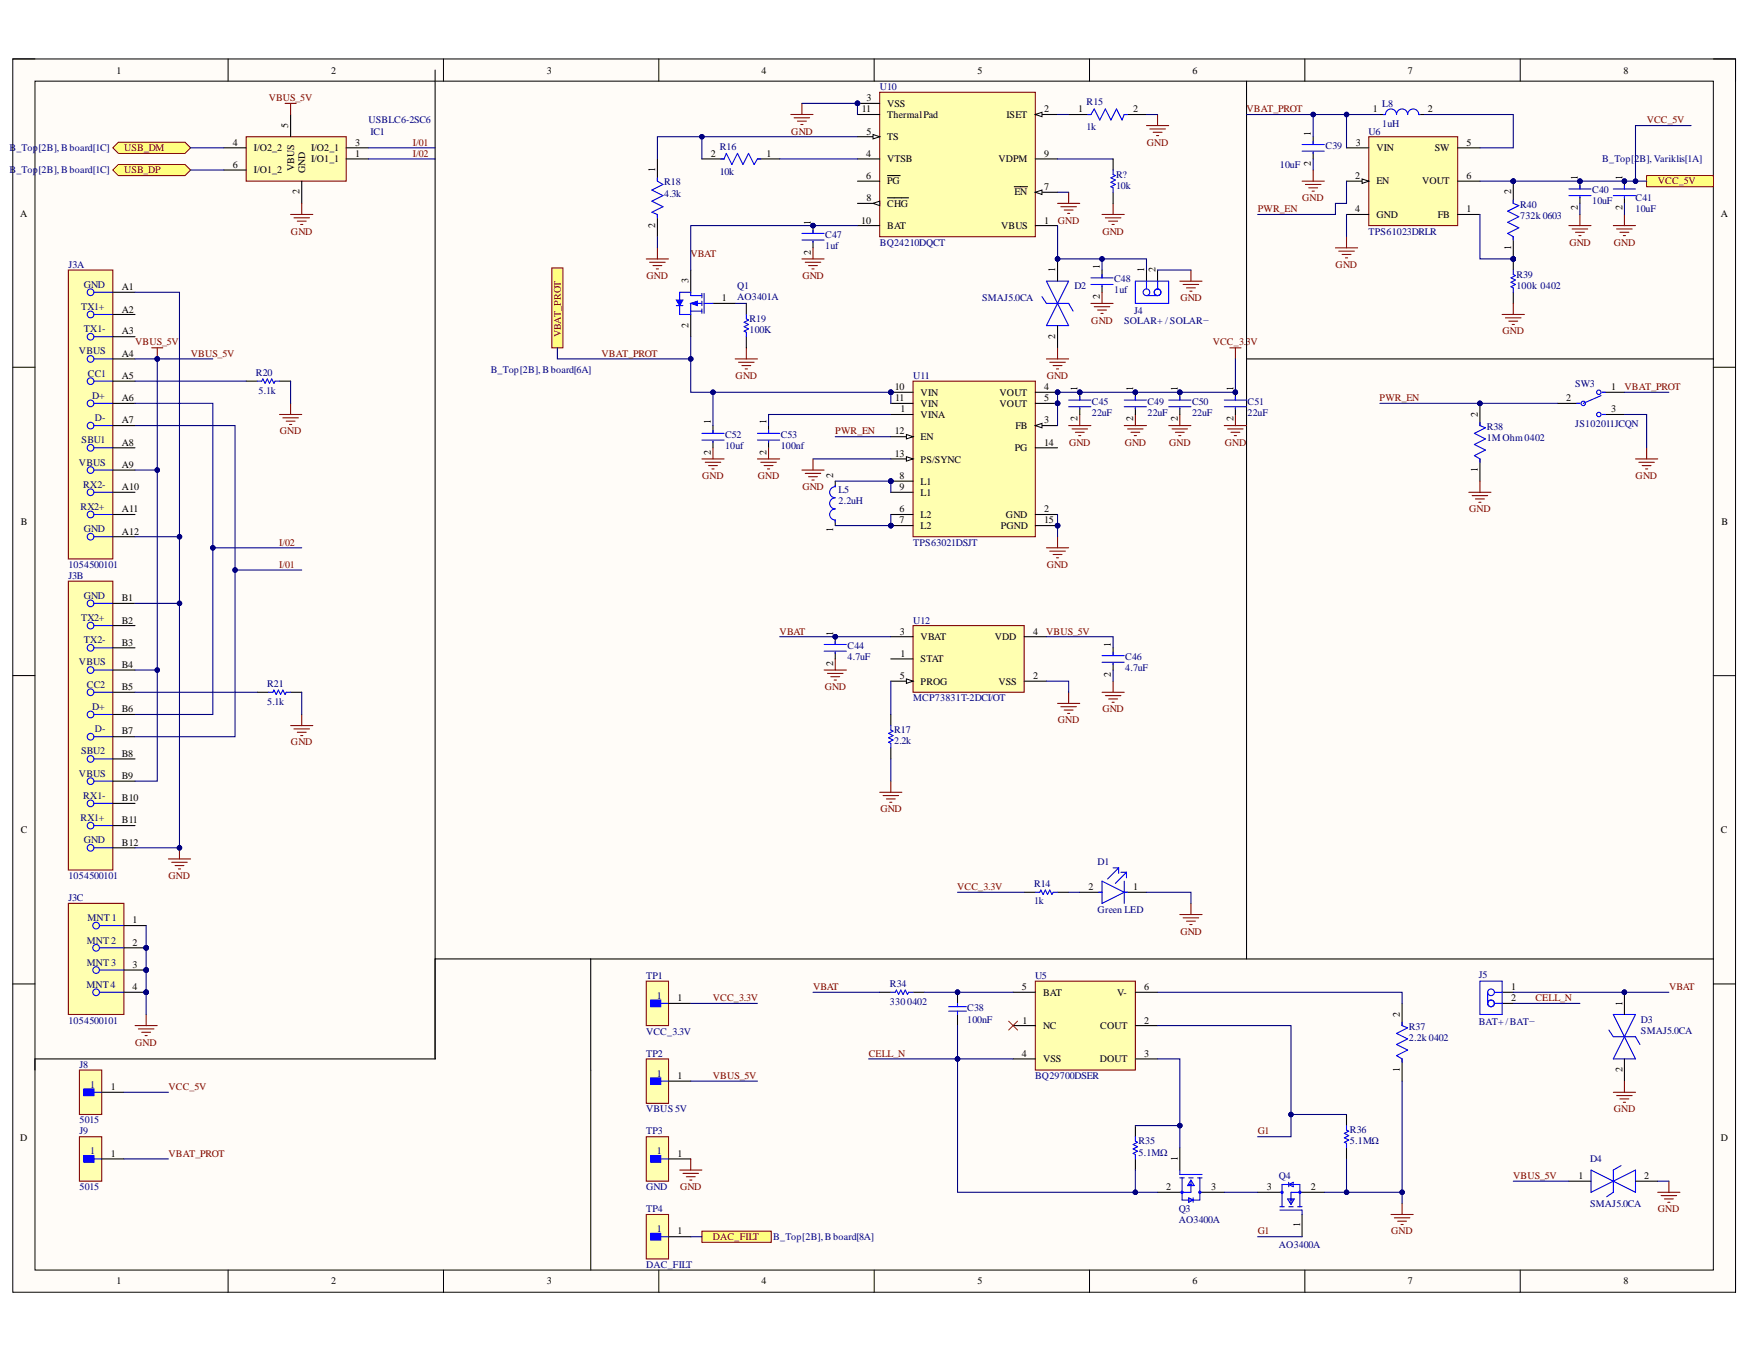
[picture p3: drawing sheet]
<svg xmlns="http://www.w3.org/2000/svg" width="279mm" height="216mm" viewBox="0 0 279 216" stroke-linecap="round" stroke-linejoin="round" font-family="sans-serif">
<defs><g id="words">
<g font-size="1.6">
<text x="18.6" y="11.7">1</text>
<text x="52.9" y="11.7">2</text>
<text x="87.3" y="11.7">3</text>
<text x="121.5" y="11.7">4</text>
<text x="156" y="11.7">5</text>
<text x="190.3" y="11.7">6</text>
<text x="224.6" y="11.7">7</text>
<text x="259" y="11.7">8</text>
<text x="137.5" y="17.9">11</text>
<text x="138.3" y="16.1">3</text>
<text x="141.6" y="17.1">VSS</text>
<text x="166.6" y="17.9">2</text>
<text x="172" y="17.9">1</text>
<text x="180.8" y="17.9">2</text>
<text x="219" y="17.9">1</text>
<text x="227.8" y="17.9">2</text>
<text x="37.1" y="23.2">4</text>
<text x="46" y="20.4" transform="rotate(-90 46 20.4)">5</text>
<text x="56.7" y="23.2">3</text>
<text x="138.3" y="21.5">5</text>
<text x="141.6" y="22.4">TS</text>
<text x="141.6" y="18.8">ThermalPad</text>
<text x="160.6" y="18.8">ISET</text>
<text x="209.1" y="21.6" transform="rotate(-90 209.1 21.6)">1</text>
<text x="216.3" y="23.2">3</text>
<text x="234" y="23.2">5</text>
<text x="37.1" y="26.8">6</text>
<text x="40.5" y="27.6">I/O1_2</text>
<text x="40.5" y="24.1">I/O2_2</text>
<text x="46.9" y="27.2" transform="rotate(-90 46.9 27.2)">VBUS</text>
<text x="48.7" y="27.6" transform="rotate(-90 48.7 27.6)">GND</text>
<text x="49.6" y="25.9">I/O1_1</text>
<text x="49.6" y="24.1">I/O2_1</text>
<text x="56.7" y="25">1</text>
<text x="104.5" y="27.5" transform="rotate(-90 104.5 27.5)">1</text>
<text x="113.4" y="25">2</text>
<text x="122.3" y="25">1</text>
<text x="138.2" y="25">4</text>
<text x="138.2" y="28.6">6</text>
<text x="141.6" y="25.9">VTSB</text>
<text x="141.6" y="29.4">PG</text>
<text x="159.3" y="25.9">VDPM</text>
<text x="166.6" y="25">9</text>
<text x="209.1" y="26.5" transform="rotate(-90 209.1 26.5)">2</text>
<text x="216.3" y="28.6">2</text>
<text x="219.6" y="24.1">VIN</text>
<text x="219.6" y="29.4">EN</text>
<text x="226.9" y="29.4">VOUT</text>
<text x="228.9" y="24.1">SW</text>
<text x="234" y="28.6">6</text>
<text x="251.8" y="28.7" transform="rotate(-90 251.8 28.7)">1</text>
<text x="258.9" y="28.7" transform="rotate(-90 258.9 28.7)">1</text>
<text x="3.2" y="34.6">A</text>
<text x="47.8" y="31" transform="rotate(-90 47.8 31)">2</text>
<text x="129.4" y="35.8" transform="rotate(-90 129.4 35.8)">1</text>
<text x="137.4" y="35.7">10</text>
<text x="138.3" y="32.1">8</text>
<text x="141.6" y="33">CHG</text>
<text x="161.9" y="31.2">EN</text>
<text x="166.6" y="35.7">1</text>
<text x="166.6" y="30.3">7</text>
<text x="216.3" y="33.9">4</text>
<text x="219.6" y="34.7">GND</text>
<text x="229.4" y="34.7">FB</text>
<text x="234" y="33.9">1</text>
<text x="241.1" y="31" transform="rotate(-90 241.1 31)">2</text>
<text x="251.8" y="33.6" transform="rotate(-90 251.8 33.6)">2</text>
<text x="258.9" y="33.6" transform="rotate(-90 258.9 33.6)">2</text>
<text x="274.6" y="34.6">A</text>
<text x="104.5" y="36.3" transform="rotate(-90 104.5 36.3)">2</text>
<text x="129.4" y="40.7" transform="rotate(-90 129.4 40.7)">2</text>
<text x="141.6" y="36.5">BAT</text>
<text x="159.8" y="36.5">VBUS</text>
<text x="241.1" y="39.8" transform="rotate(-90 241.1 39.8)">1</text>
<text x="19.5" y="46.3">A1</text>
<text x="109.9" y="45.2" transform="rotate(-90 109.9 45.2)">3</text>
<text x="168.4" y="43.5" transform="rotate(-90 168.4 43.5)">1</text>
<text x="175.5" y="47.8" transform="rotate(-90 175.5 47.8)">2</text>
<text x="175.5" y="42.9" transform="rotate(-90 175.5 42.9)">1</text>
<text x="182.6" y="43.5" transform="rotate(-90 182.6 43.5)">1</text>
<text x="184.4" y="43.5" transform="rotate(-90 184.4 43.5)">2</text>
<text x="19.5" y="49.9">A2</text>
<text x="19.5" y="53.3">A3</text>
<text x="109.9" y="52.3" transform="rotate(-90 109.9 52.3)">2</text>
<text x="115.2" y="48.1">1</text>
<text x="19.5" y="56.9">A4</text>
<text x="168.4" y="54.1" transform="rotate(-90 168.4 54.1)">2</text>
<text x="19.5" y="60.4">A5</text>
<text x="19.5" y="64">A6</text>
<text x="142.8" y="62.2">10</text>
<text x="142.8" y="64">11</text>
<text x="143.7" y="65.8">1</text>
<text x="146.9" y="63.1">VIN</text>
<text x="146.9" y="64.9">VIN</text>
<text x="159.5" y="63.1">VOUT</text>
<text x="159.5" y="64.9">VOUT</text>
<text x="166.6" y="62.2">4</text>
<text x="166.6" y="64">5</text>
<text x="171.9" y="62.4" transform="rotate(-90 171.9 62.4)">1</text>
<text x="180.8" y="62.4" transform="rotate(-90 180.8 62.4)">1</text>
<text x="187.9" y="62.4" transform="rotate(-90 187.9 62.4)">1</text>
<text x="196.8" y="62.4" transform="rotate(-90 196.8 62.4)">1</text>
<text x="249.9" y="64">2</text>
<text x="257.1" y="62.2">1</text>
<text x="257.1" y="65.8">3</text>
<text x="19.5" y="67.5">A7</text>
<text x="19.5" y="71.1">A8</text>
<text x="113.4" y="67.7" transform="rotate(-90 113.4 67.7)">1</text>
<text x="122.3" y="67.7" transform="rotate(-90 122.3 67.7)">1</text>
<text x="142.8" y="69.3">12</text>
<text x="146.9" y="66.7">VINA</text>
<text x="146.9" y="70.3">EN</text>
<text x="162" y="68.5">FB</text>
<text x="166.6" y="67.5">3</text>
<text x="166.6" y="71.1">14</text>
<text x="171.9" y="67.2" transform="rotate(-90 171.9 67.2)">2</text>
<text x="180.8" y="67.2" transform="rotate(-90 180.8 67.2)">2</text>
<text x="187.9" y="67.2" transform="rotate(-90 187.9 67.2)">2</text>
<text x="196.8" y="67.2" transform="rotate(-90 196.8 67.2)">2</text>
<text x="235.8" y="66.5" transform="rotate(-90 235.8 66.5)">2</text>
<text x="19.5" y="74.6">A9</text>
<text x="113.4" y="72.5" transform="rotate(-90 113.4 72.5)">2</text>
<text x="122.3" y="72.5" transform="rotate(-90 122.3 72.5)">2</text>
<text x="132.9" y="76.3" transform="rotate(-90 132.9 76.3)">2</text>
<text x="142.8" y="72.9">13</text>
<text x="143.5" y="76.4">8</text>
<text x="146.9" y="77.4">L1</text>
<text x="146.9" y="73.8">PS/SYNC</text>
<text x="162" y="72">PG</text>
<text x="235.8" y="75.2" transform="rotate(-90 235.8 75.2)">1</text>
<text x="3.3" y="83.8">B</text>
<text x="19.5" y="78.2">A10</text>
<text x="19.5" y="81.8">A11</text>
<text x="143.5" y="78.2">9</text>
<text x="143.5" y="81.8">6</text>
<text x="143.5" y="83.5">7</text>
<text x="146.9" y="79.1">L1</text>
<text x="146.9" y="82.7">L2</text>
<text x="160.5" y="82.7">GND</text>
<text x="166.6" y="81.8">2</text>
<text x="166.6" y="83.5">15</text>
<text x="274.7" y="83.8">B</text>
<text x="19.5" y="85.3">A12</text>
<text x="132.9" y="85" transform="rotate(-90 132.9 85)">1</text>
<text x="146.9" y="84.4">L2</text>
<text x="159.7" y="84.4">PGND</text>
<text x="19.5" y="96">B1</text>
<text x="19.5" y="99.5">B2</text>
<text x="132.9" y="101.5" transform="rotate(-90 132.9 101.5)">1</text>
<text x="143.6" y="101.3">3</text>
<text x="164.8" y="101.3">4</text>
<text x="19.5" y="103.1">B3</text>
<text x="19.5" y="106.6">B4</text>
<text x="132.9" y="106.3" transform="rotate(-90 132.9 106.3)">2</text>
<text x="143.7" y="104.8">1</text>
<text x="146.9" y="105.7">STAT</text>
<text x="146.9" y="102.1">VBAT</text>
<text x="158.7" y="102.1">VDD</text>
<text x="177.3" y="103.2" transform="rotate(-90 177.3 103.2)">1</text>
<text x="19.5" y="110.2">B5</text>
<text x="19.5" y="113.6">B6</text>
<text x="143.6" y="108.4">5</text>
<text x="146.9" y="109.2">PROG</text>
<text x="159.3" y="109.2">VSS</text>
<text x="164.8" y="108.4">2</text>
<text x="177.3" y="108" transform="rotate(-90 177.3 108)">2</text>
<text x="19.5" y="117.2">B7</text>
<text x="19.5" y="120.7">B8</text>
<text x="19.5" y="124.3">B9</text>
<text x="19.5" y="127.8">B10</text>
<text x="19.5" y="131.4">B11</text>
<text x="3.3" y="133">C</text>
<text x="19.5" y="134.9">B12</text>
<text x="274.6" y="133">C</text>
<text x="173.7" y="142">2</text>
<text x="180.8" y="142">1</text>
<text x="21.1" y="147.4">1</text>
<text x="21.1" y="150.9">2</text>
<text x="21.1" y="154.5">3</text>
<text x="21.1" y="158">4</text>
<text x="108.1" y="159.8">1</text>
<text x="163.1" y="158">5</text>
<text x="166.4" y="158.9">BAT</text>
<text x="178.3" y="158.9">V-</text>
<text x="182.6" y="158">6</text>
<text x="241.1" y="159.8">2</text>
<text x="241.1" y="158">1</text>
<text x="258.9" y="160.5" transform="rotate(-90 258.9 160.5)">1</text>
<text x="163.1" y="163.3">1</text>
<text x="166.4" y="164.2">NC</text>
<text x="175.6" y="164.2">COUT</text>
<text x="182.6" y="163.3">2</text>
<text x="223.4" y="162.2" transform="rotate(-90 223.4 162.2)">2</text>
<text x="17.7" y="173.9">1</text>
<text x="108.1" y="172.2">1</text>
<text x="163.1" y="168.7">4</text>
<text x="166.4" y="169.5">VSS</text>
<text x="175.5" y="169.5">DOUT</text>
<text x="182.6" y="168.7">3</text>
<text x="223.4" y="171" transform="rotate(-90 223.4 171)">1</text>
<text x="258.9" y="171.1" transform="rotate(-90 258.9 171.1)">2</text>
<text x="3.2" y="182.1">D</text>
<text x="17.7" y="184.6">1</text>
<text x="108.1" y="184.6">1</text>
<text x="187.9" y="185.3" transform="rotate(-90 187.9 185.3)">1</text>
<text x="274.6" y="182.1">D</text>
<text x="186.1" y="189.9">2</text>
<text x="193.2" y="189.9">3</text>
<text x="202.1" y="189.9">3</text>
<text x="209.1" y="189.9">2</text>
<text x="251.9" y="188.1">1</text>
<text x="262.3" y="188.1">2</text>
<text x="108.1" y="197">1</text>
<text x="207.5" y="195.8" transform="rotate(-90 207.5 195.8)">1</text>
<text x="18.6" y="204.9">1</text>
<text x="52.9" y="204.9">2</text>
<text x="87.3" y="204.9">3</text>
<text x="121.5" y="204.9">4</text>
<text x="156" y="204.9">5</text>
<text x="190.3" y="204.9">6</text>
<text x="224.6" y="204.9">7</text>
<text x="259" y="204.9">8</text>
</g>
<g font-size="1.6" fill="#800000">
<text x="42.9" y="16.1">VBUS_5V</text>
<text x="198.9" y="17.9">VBAT_PROT</text>
<text x="65.9" y="23.2">I/01</text>
<text x="126.3" y="21.5">GND</text>
<text x="183" y="23.2">GND</text>
<text x="262.8" y="19.7">VCC_5V</text>
<text x="19.8" y="24.1">USB_DM</text>
<text x="19.8" y="27.6">USB_DP</text>
<text x="65.9" y="25">I/02</text>
<text x="264.5" y="29.4">VCC_5V</text>
<text x="168.8" y="35.7">GND</text>
<text x="200.7" y="33.9">PWR_EN</text>
<text x="207.8" y="32.1">GND</text>
<text x="46.4" y="37.4">GND</text>
<text x="110.2" y="41">VBAT</text>
<text x="175.9" y="37.4">GND</text>
<text x="250.4" y="39.2">GND</text>
<text x="257.5" y="39.2">GND</text>
<text x="103.2" y="44.5">GND</text>
<text x="128" y="44.5">GND</text>
<text x="213.1" y="42.8">GND</text>
<text x="89.5" y="53.8" transform="rotate(-90 89.5 53.8)">VBAT_PROT</text>
<text x="174.1" y="51.7">GND</text>
<text x="188.3" y="48.1">GND</text>
<text x="239.8" y="53.3">GND</text>
<text x="21.6" y="55.1">VBUS_5V</text>
<text x="30.4" y="56.9">VBUS_5V</text>
<text x="96" y="56.9">VBAT_PROT</text>
<text x="193.5" y="55.1">VCC_3.3V</text>
<text x="117.4" y="60.4">GND</text>
<text x="167" y="60.4">GND</text>
<text x="220.1" y="64">PWR_EN</text>
<text x="259.2" y="62.2">VBAT_PROT</text>
<text x="44.7" y="69.3">GND</text>
<text x="133.3" y="69.3">PWR_EN</text>
<text x="170.6" y="71.1">GND</text>
<text x="179.5" y="71.1">GND</text>
<text x="186.6" y="71.1">GND</text>
<text x="195.4" y="71.1">GND</text>
<text x="112.1" y="76.4">GND</text>
<text x="120.9" y="76.4">GND</text>
<text x="261" y="76.4">GND</text>
<text x="128" y="78.2">GND</text>
<text x="234.4" y="81.8">GND</text>
<text x="44.6" y="87.1">I/02</text>
<text x="44.6" y="90.6">I/01</text>
<text x="167" y="90.6">GND</text>
<text x="124.4" y="101.3">VBAT</text>
<text x="166.9" y="101.3">VBUS_5V</text>
<text x="131.6" y="110.2">GND</text>
<text x="175.9" y="113.6">GND</text>
<text x="46.4" y="119">GND</text>
<text x="168.8" y="115.4">GND</text>
<text x="140.5" y="129.6">GND</text>
<text x="26.9" y="140.3">GND</text>
<text x="152.7" y="142">VCC_3.3V</text>
<text x="188.3" y="149.1">GND</text>
<text x="113.8" y="159.8">VCC_3.3V</text>
<text x="129.7" y="158">VBAT</text>
<text x="245" y="159.8">CELL_N</text>
<text x="266.3" y="158">VBAT</text>
<text x="21.6" y="166.9">GND</text>
<text x="26.9" y="173.9">VCC_5V</text>
<text x="113.8" y="172.2">VBUS_5V</text>
<text x="138.6" y="168.7">CELL_N</text>
<text x="257.5" y="177.5">GND</text>
<text x="26.9" y="184.6">VBAT_PROT</text>
<text x="200.7" y="181">G1</text>
<text x="108.5" y="189.9">GND</text>
<text x="241.5" y="188.1">VBUS_5V</text>
<text x="113.8" y="197.9">DAC_FILT</text>
<text x="200.7" y="197">G1</text>
<text x="222" y="197">GND</text>
<text x="264.5" y="193.4">GND</text>
</g>
<g font-size="1.6" fill="#000080">
<text x="140.4" y="14.4">U10</text>
<text x="173.4" y="16.8">R15</text>
<text x="220.6" y="17.1">L8</text>
<text x="58.8" y="19.7">USBLC6-2SC6</text>
<text x="59.1" y="21.5">IC1</text>
<text x="114.8" y="23.9">R16</text>
<text x="173.4" y="20.8">1k</text>
<text x="211.5" y="23.8">C39</text>
<text x="218.4" y="21.5">U6</text>
<text x="220.6" y="20.2">1uH</text>
<text x="1.5" y="24.1">B_Top</text>
<text x="1.5" y="27.6">B_Top</text>
<text x="6.1" y="24.1">[2B], B board[1C]</text>
<text x="6.1" y="27.6">[2B], B board[1C]</text>
<text x="106" y="29.6">R18</text>
<text x="114.8" y="27.9">10k</text>
<text x="178.1" y="28.4">R?</text>
<text x="204.2" y="26.8">10uF</text>
<text x="255.7" y="25.9">B_Top[2B], Variklis[1A]</text>
<text x="106" y="31.4">4.3k</text>
<text x="178.1" y="30.2">10k</text>
<text x="242.6" y="33.1">R40</text>
<text x="242.6" y="34.9">732k 0603</text>
<text x="254.1" y="30.9">C40</text>
<text x="254.1" y="32.6">10uF</text>
<text x="261" y="32.1">C41</text>
<text x="261" y="33.9">10uF</text>
<text x="131.7" y="38">C47</text>
<text x="131.7" y="39.7">1uf</text>
<text x="140.4" y="39.2">BQ24210DQCT</text>
<text x="218.4" y="37.4">TPS61023DRLR</text>
<text x="10.9" y="42.8">J3A</text>
<text x="13.4" y="45.9">GND</text>
<text x="117.6" y="46.2">Q1</text>
<text x="117.6" y="47.8">AO3401A</text>
<text x="171.4" y="46.2">D2</text>
<text x="177.8" y="45.1">C48</text>
<text x="177.8" y="46.8">1uf</text>
<text x="242" y="44.4">R39</text>
<text x="242" y="46.2">100k 0402</text>
<text x="12.9" y="49.5">TX1+</text>
<text x="13.4" y="53">TX1-</text>
<text x="119.6" y="51.4">R19</text>
<text x="119.6" y="53.2">100K</text>
<text x="156.7" y="48.1">SMAJ5.0CA</text>
<text x="179.4" y="51.7">SOLAR+ / SOLAR−</text>
<text x="181" y="50">J4</text>
<text x="12.6" y="56.6">VBUS</text>
<text x="40.8" y="59.9">R20</text>
<text x="78.3" y="59.6">B_Top[2B], B board[6A]</text>
<text x="14" y="60.1">CC1</text>
<text x="14.7" y="63.7">D+</text>
<text x="41.3" y="62.8">5.1k</text>
<text x="145.7" y="60.4">U11</text>
<text x="174.2" y="64.6">C45</text>
<text x="183.1" y="64.6">C49</text>
<text x="190.2" y="64.6">C50</text>
<text x="199.1" y="64.6">C51</text>
<text x="251.3" y="61.7">SW3</text>
<text x="13" y="70.8">SBU1</text>
<text x="15.1" y="67.2">D-</text>
<text x="115.7" y="69.9">C52</text>
<text x="115.7" y="71.6">10uf</text>
<text x="124.6" y="69.9">C53</text>
<text x="124.6" y="71.6">100nf</text>
<text x="174.2" y="66.4">22uF</text>
<text x="183.1" y="66.4">22uF</text>
<text x="190.2" y="66.4">22uF</text>
<text x="199.1" y="66.4">22uF</text>
<text x="237.2" y="68.6">R38</text>
<text x="237.2" y="70.4">1MOhm0402</text>
<text x="251.3" y="68.1">JS102011JCQN</text>
<text x="12.6" y="74.3">VBUS</text>
<text x="13.3" y="77.9">RX2-</text>
<text x="12.9" y="81.4">RX2+</text>
<text x="133.8" y="78.7">L5</text>
<text x="133.8" y="80.5">2.2uH</text>
<text x="13.4" y="85">GND</text>
<text x="145.7" y="87.1">TPS63021DSJT</text>
<text x="10.9" y="90.6">1054500101</text>
<text x="10.9" y="92.4">J3B</text>
<text x="13.4" y="95.6">GND</text>
<text x="12.9" y="99.2">TX2+</text>
<text x="145.7" y="99.5">U12</text>
<text x="12.6" y="106.2">VBUS</text>
<text x="13.4" y="102.6">TX2-</text>
<text x="135.2" y="103.6">C44</text>
<text x="135.2" y="105.3">4.7uF</text>
<text x="179.5" y="105.3">C46</text>
<text x="179.5" y="107.1">4.7uF</text>
<text x="13.9" y="109.7">CC2</text>
<text x="14.7" y="113.3">D+</text>
<text x="42.6" y="109.6">R21</text>
<text x="42.6" y="112.4">5.1k</text>
<text x="145.7" y="111.9">MCP73831T-2DCI/OT</text>
<text x="15.1" y="116.8">D-</text>
<text x="142.7" y="117">R17</text>
<text x="142.7" y="118.8">2.2k</text>
<text x="12.6" y="123.9">VBUS</text>
<text x="12.9" y="120.4">SBU2</text>
<text x="12.9" y="131">RX1+</text>
<text x="13.3" y="127.5">RX1-</text>
<text x="13.4" y="134.6">GND</text>
<text x="175.1" y="138">D1</text>
<text x="10.9" y="140.3">1054500101</text>
<text x="10.9" y="143.8">J3C</text>
<text x="165" y="141.5">R14</text>
<text x="14" y="147">MNT 1</text>
<text x="165" y="144.3">1k</text>
<text x="175.1" y="145.8">Green LED</text>
<text x="13.9" y="150.6">MNT 2</text>
<text x="13.9" y="154.1">MNT 3</text>
<text x="13.8" y="157.7">MNT 4</text>
<text x="103.1" y="156.2">TP1</text>
<text x="104.8" y="159.5">1</text>
<text x="142" y="157.4">R34</text>
<text x="142" y="160.3">330</text>
<text x="144.8" y="160.3">0402</text>
<text x="154.3" y="161.4">C38</text>
<text x="165.2" y="156.2">U5</text>
<text x="236" y="156.1">J5</text>
<text x="10.9" y="163.3">1054500101</text>
<text x="103.1" y="165.1">VCC_3.3V</text>
<text x="154.3" y="163.2">100nF</text>
<text x="224.8" y="164.4">R37</text>
<text x="224.8" y="166.1">2.2k 0402</text>
<text x="236" y="163.5">BAT+ /BAT−</text>
<text x="261.8" y="163.2">D3</text>
<text x="261.8" y="164.9">SMAJ5.0CA</text>
<text x="12.7" y="170.4">J8</text>
<text x="14.4" y="173.6">1</text>
<text x="103.1" y="168.7">TP2</text>
<text x="104.8" y="171.8">1</text>
<text x="165.2" y="172.2">BQ29700DSER</text>
<text x="12.7" y="179.2">5015</text>
<text x="103.1" y="177.5">VBUS 5V</text>
<text x="12.7" y="181">J9</text>
<text x="14.4" y="184.2">1</text>
<text x="103.1" y="181">TP3</text>
<text x="104.8" y="184.2">1</text>
<text x="181.7" y="182.6">R35</text>
<text x="181.7" y="184.4">5.1MΩ</text>
<text x="215.4" y="180.8">R36</text>
<text x="215.4" y="182.6">5.1MΩ</text>
<text x="253.7" y="185.5">D4</text>
<text x="12.7" y="189.9">5015</text>
<text x="103.1" y="189.9">GND</text>
<text x="204.1" y="188.1">Q4</text>
<text x="103.1" y="193.4">TP4</text>
<text x="104.8" y="196.7">1</text>
<text x="123.4" y="197.9">B_Top[2B], B board[8A]</text>
<text x="188.1" y="193.4">Q3</text>
<text x="188.1" y="195.2">AO3400A</text>
<text x="253.7" y="192.6">SMAJ5.0CA</text>
<text x="103.1" y="202.3">DAC_FILT</text>
<text x="204.1" y="199.1">AO3400A</text>
</g>
</g></defs>
<path d="M2 9.4h274.9v196.8h-274.9z" fill-rule="evenodd" fill="#fffcf8"/>
<path d="M2 9.4h274.9v196.8h-274.9z" fill="none" stroke="#000" stroke-width=".16"/>
<path d="M5.6 12.9h267.8v189.8h-267.8z" fill-rule="evenodd" fill="#fffcf8"/>
<g fill="none" stroke="#000" stroke-width=".16">
<path d="M2 9.4h3.6M5.6 12.9h267.8v189.8h-267.8zM36.4 9.4v3.5M70.8 9.4v3.5M105.1 9.4v3.5M139.5 9.4v3.5M173.8 9.4v3.5M208.2 9.4v3.5M242.6 9.4v3.5M273.4 9.4h3.5v3.5M2 58.6h3.6M273.4 58.6h3.5"/>
<path d="M2 107.8h3.6M273.4 107.8h3.5M2 157h3.6M273.4 157h3.5M36.4 202.7v3.5M70.8 202.7v3.5M105.1 202.7v3.5M139.5 202.7v3.5M173.8 202.7v3.5M208.2 202.7v3.5M242.6 202.7v3.5M276.9 202.7v3.5"/>
</g>
<path d="M10.9 43.1h7.1v46.1h-7.1z" fill-rule="evenodd" fill="#ffffb0"/>
<path d="M10.9 43.1h7.1v46.1h-7.1z" fill="none" stroke="#800000" stroke-width=".17"/>
<g fill="none" stroke="#00f" stroke-width=".17">
<path d="M15 46.6h3M15 50.2h3M15 53.7h3M15 57.3h3M15 60.8h3M15 64.4h3M15 67.9h3M15 71.5h3M15 75h3M15 78.6h3M15 82.1h3M15 85.6h3"/>
<circle cx="14.5" cy="57.3" r=".53"/>
<circle cx="14.5" cy="53.7" r=".53"/>
<circle cx="14.5" cy="46.6" r=".53"/>
<circle cx="14.5" cy="50.2" r=".53"/>
<circle cx="14.5" cy="67.9" r=".53"/>
<circle cx="14.5" cy="64.4" r=".53"/>
<circle cx="14.5" cy="60.8" r=".53"/>
<circle cx="14.5" cy="75" r=".53"/>
<circle cx="14.5" cy="71.5" r=".53"/>
<circle cx="14.5" cy="78.6" r=".53"/>
<circle cx="14.5" cy="85.6" r=".53"/>
<circle cx="14.5" cy="82.1" r=".53"/>
</g>
<path d="M18 46.6h3.5M18 50.2h3.5M18 53.7h3.5M18 57.3h3.5M18 60.8h3.5M18 64.4h3.5M18 67.9h3.5M18 71.5h3.5M18 75h3.5M18 78.6h3.5M18 82.1h3.5M18 85.6h3.5" fill="none" stroke="#000" stroke-width=".17"/>
<path d="M10.9 92.7h7.1v46.1h-7.1z" fill-rule="evenodd" fill="#ffffb0"/>
<path d="M10.9 92.7h7.1v46.1h-7.1z" fill="none" stroke="#800000" stroke-width=".17"/>
<g fill="none" stroke="#00f" stroke-width=".17">
<path d="M15 96.3h3M15 99.8h3M15 103.4h3M15 106.9h3M15 110.5h3M15 114h3M15 117.6h3M15 121.1h3M15 124.6h3M15 128.2h3M15 131.7h3M15 135.3h3"/>
<circle cx="14.5" cy="96.3" r=".53"/>
<circle cx="14.5" cy="99.8" r=".53"/>
<circle cx="14.5" cy="114" r=".53"/>
<circle cx="14.5" cy="117.6" r=".53"/>
<circle cx="14.5" cy="110.5" r=".53"/>
<circle cx="14.5" cy="106.9" r=".53"/>
<circle cx="14.5" cy="103.4" r=".53"/>
<circle cx="14.5" cy="135.3" r=".53"/>
<circle cx="14.5" cy="131.7" r=".53"/>
<circle cx="14.5" cy="128.2" r=".53"/>
<circle cx="14.5" cy="121.1" r=".53"/>
<circle cx="14.5" cy="124.7" r=".53"/>
</g>
<path d="M18 96.3h3.5M18 99.8h3.5M18 103.4h3.5M18 106.9h3.5M18 110.5h3.5M18 114h3.5M18 117.6h3.5M18 121.1h3.5M18 124.6h3.5M18 128.2h3.5M18 131.7h3.5M18 135.3h3.5" fill="none" stroke="#000" stroke-width=".17"/>
<circle cx="23.3" cy="151.2" r=".36" fill="#000080"/>
<circle cx="23.3" cy="151.2" r=".36" fill="none" stroke="#000080" stroke-width=".16"/>
<circle cx="23.3" cy="154.8" r=".36" fill="#000080"/>
<circle cx="23.3" cy="154.8" r=".36" fill="none" stroke="#000080" stroke-width=".16"/>
<circle cx="23.3" cy="158.3" r=".36" fill="#000080"/>
<circle cx="23.3" cy="158.3" r=".36" fill="none" stroke="#000080" stroke-width=".16"/>
<path d="M10.9 144.2h8.9v17.7h-8.9z" fill-rule="evenodd" fill="#ffffb0"/>
<path d="M10.9 144.2h8.9v17.7h-8.9z" fill="none" stroke="#800000" stroke-width=".17"/>
<g fill="none" stroke="#00f" stroke-width=".17">
<path d="M15.9 147.7h3.9M15.9 151.2h3.9M15.9 154.8h3.9M15.9 158.3h3.9"/>
<circle cx="15.3" cy="154.8" r=".53"/>
<circle cx="15.3" cy="158.3" r=".53"/>
<circle cx="15.3" cy="147.7" r=".53"/>
<circle cx="15.3" cy="151.2" r=".53"/>
</g>
<path d="M19.8 147.7h3.5M19.8 151.2h3.5" fill="none" stroke="#000" stroke-width=".17"/>
<circle cx="23.3" cy="151.2" r=".36" fill="#000080"/>
<circle cx="23.3" cy="151.2" r=".36" fill="none" stroke="#000080" stroke-width=".16"/>
<path d="M19.8 154.8h3.5" fill="none" stroke="#000" stroke-width=".17"/>
<circle cx="23.3" cy="154.8" r=".36" fill="#000080"/>
<circle cx="23.3" cy="154.8" r=".36" fill="none" stroke="#000080" stroke-width=".16"/>
<path d="M19.8 158.3h3.5" fill="none" stroke="#000" stroke-width=".17"/>
<circle cx="23.3" cy="158.3" r=".36" fill="#000080"/>
<circle cx="23.3" cy="158.3" r=".36" fill="none" stroke="#000080" stroke-width=".16"/>
<path d="M39.3 21.8h15.9v7.1h-15.9z" fill-rule="evenodd" fill="#ffffb0"/>
<path d="M45.5 16.5h1.8M46.4 16.5v1.8M39.3 21.8h15.9v7.1h-15.9zM46.4 34.2h3.5M46.9 34.8h2.5M47.4 35.3h1.5M48 35.8h.3M48.1 32.5v1.7" fill="none" stroke="#800000" stroke-width=".17"/>
<path d="M46.4 18.3v3.5M35.7 23.6h3.6M35.7 27.1h3.6M48.1 28.9v3.6M55.2 25.4h3.6M55.2 23.6h3.6" fill="none" stroke="#000" stroke-width=".17"/>
<path d="M18 23.6l.9-.9h10.6l.9 .9-.9 .9h-10.6z" fill-rule="evenodd" fill="#ffff80"/>
<path d="M18 23.6l.9-.9h10.6l.9 .9-.9 .9h-10.6z" fill="none" stroke="#800000" stroke-width=".16"/>
<path d="M18 27.1l.9-.9h10.6l.9 .9-.9 .9h-10.6z" fill-rule="evenodd" fill="#ffff80"/>
<path d="M18 27.1l.9-.9h10.6l.9 .9-.9 .9h-10.6z" fill="none" stroke="#800000" stroke-width=".16"/>
<path d="M26.9 137.1h3.5M27.4 137.6h2.5M27.9 138.1h1.4M28.5 138.7h.3M28.6 135.3v1.8" fill="none" stroke="#800000" stroke-width=".17"/>
<circle cx="28.6" cy="135.3" r=".36" fill="#000080"/>
<circle cx="28.6" cy="135.3" r=".36" fill="none" stroke="#000080" stroke-width=".16"/>
<path d="M24.2 55.5h1.8M25.1 55.5v1.8" fill="none" stroke="#800000" stroke-width=".17"/>
<circle cx="25.1" cy="57.3" r=".35" fill="#000080"/>
<circle cx="25.1" cy="57.3" r=".35" fill="none" stroke="#000080" stroke-width=".16"/>
<path d="M39.3 60.8h1.8M44.6 60.8h1.8M41.1 110.5h1.7M46.4 110.5h1.7" fill="none" stroke="#000" stroke-width=".17"/>
<path d="M41.1 60.8h.7l.1-.3 .4 .7 .4-.7 .3 .7 .4-.7 .3 .7 .2-.4h.7M42.8 110.5h.7l.2-.4 .4 .7 .3-.7 .4 .7 .3-.7 .4 .7 .2-.3h.7" fill="none" stroke="#00f" stroke-width=".17"/>
<g fill="none" stroke="#800000" stroke-width=".17">
<path d="M44.6 66.1h3.5M45.1 66.7h2.5M45.7 67.2h1.4M46.2 67.7h.4M46.4 64.4v1.7M46.4 115.8h3.5M46.9 116.3h2.5M47.4 116.8h1.5M48 117.4h.3M48.1 114v1.8M21.5 163.7h3.6M22.1 164.2h2.5"/>
<path d="M22.6 164.7h1.4M23.1 165.3h.4M23.3 161.9v1.8"/>
</g>
<path d="M145.7 99.8h17.7v10.7h-17.7z" fill-rule="evenodd" fill="#ffffb0"/>
<path d="M145.7 99.8h17.7v10.7h-17.7z" fill="none" stroke="#800000" stroke-width=".17"/>
<path d="M142.1 108.7h3.6M163.4 101.6h3.6" fill="none" stroke="#000" stroke-width=".17"/>
<path d="M144.6 108.3l1.1 .4-1.1 .3z" fill="#f8fcff"/>
<path d="M144.6 108.3l1.1 .4-1.1 .3z" fill="none" stroke="#000" stroke-width=".16"/>
<path d="M110.2 43.1v3.5M110.2 50.2v3.5M113.8 48.4h3.5M142.1 105.1h3.6M142.1 101.6h3.6M163.4 108.7h3.6M239.7 158.3h1.8M239.7 160.1h1.8" fill="none" stroke="#000" stroke-width=".17"/>
<g fill="none" stroke="#00f" stroke-width=".17">
<path d="M110.2 47.2h1.8M110.2 49.6h1.8M112 48.4h-1.8v1.8M112 46.8v.7M112 48.1v.7M112 49.3v.7M112.3 48.4h1.5M112.3 46.8v3.2M236.1 156.6h3.6v5.3h-3.6zM237.4 158.3v1.8M238.5 158.3h1.2M238.5 160.1h1.2"/>
<circle cx="237.9" cy="158.3" r=".53"/>
<circle cx="237.9" cy="160.1" r=".53"/>
</g>
<path d="M110.2 48.4l1.1-.3v.7z" fill="#00f"/>
<path d="M110.2 48.4l1.1-.3v.7z" fill="none" stroke="#00f" stroke-width=".16"/>
<path d="M107.9 48.8h1.1M108.4 48.8v1.4h1.8M110.2 47.2v-.6h-1.8v1.3" fill="none" stroke="#00f" stroke-width=".17"/>
<path d="M107.9 47.9h1.1l-.6 .9z" fill="#00f"/>
<path d="M107.9 47.9h1.1l-.6 .9z" fill="none" stroke="#00f" stroke-width=".16"/>
<circle cx="136.8" cy="16.5" r=".35" fill="#000080"/>
<circle cx="136.8" cy="16.5" r=".35" fill="none" stroke="#000080" stroke-width=".16"/>
<path d="M140.4 14.7h24.8v23.1h-24.8z" fill-rule="evenodd" fill="#ffffb0"/>
<path d="M140.4 14.7h24.8v23.1h-24.8z" fill="none" stroke="#800000" stroke-width=".17"/>
<path d="M165.2 18.3h3.5M165.2 36h3.5" fill="none" stroke="#000" stroke-width=".17"/>
<path d="M165.2 18.3l1.1-.4v.7z" fill="#f8fcff"/>
<path d="M165.2 18.3l1.1-.4v.7z" fill="none" stroke="#000" stroke-width=".16"/>
<path d="M136.8 16.5h3.6" fill="none" stroke="#000" stroke-width=".17"/>
<circle cx="136.8" cy="16.5" r=".35" fill="#000080"/>
<circle cx="136.8" cy="16.5" r=".35" fill="none" stroke="#000080" stroke-width=".16"/>
<path d="M136.8 25.4h3.6M136.8 21.8h3.6" fill="none" stroke="#000" stroke-width=".17"/>
<path d="M139.3 21.5l1.1 .3-1.1 .4z" fill="#f8fcff"/>
<path d="M139.3 21.5l1.1 .3-1.1 .4z" fill="none" stroke="#000" stroke-width=".16"/>
<path d="M136.8 28.9h3.6M141.6 28h2M165.2 30.7h3.5" fill="none" stroke="#000" stroke-width=".17"/>
<path d="M165.2 30.7l1.1-.4v.7z" fill="#f8fcff"/>
<path d="M165.2 30.7l1.1-.4v.7z" fill="none" stroke="#000" stroke-width=".16"/>
<path d="M136.8 32.5h3.6M161.8 29.8h2.2" fill="none" stroke="#000" stroke-width=".17"/>
<path d="M139.3 32.5l1.1-.4v.7z" fill="#f8fcff"/>
<path d="M139.3 32.5l1.1-.4v.7z" fill="none" stroke="#000" stroke-width=".16"/>
<path d="M136.8 18.3h3.6M136.8 36h3.6M141.6 31.6h3.4M165.2 25.4h3.5M182.9 43.1v1.8M184.7 43.1v1.8M133.3 76.8v.9M133.3 83v.9M250.3 188.5h3.6M261 188.5h3.5" fill="none" stroke="#000" stroke-width=".17"/>
<g fill="none" stroke="#00f" stroke-width=".17">
<path d="M181.2 44.9h5.3v3.5h-5.3zM182.9 44.9v1.2M182.9 47.2h1.8M184.7 44.9v1.2M133.3 77.5v.2a.89 .89 0 0 0-.9 .9 .89 .89 0 0 0 .9 .8 .89 .89 0 0 0-.9 .9 .89 .89 0 0 0 .9 .9 .89 .89 0 0 0-.9 .9 .89 .89 0 0 0 .9 .9v.3M253.9 186.7l7.1 3.6v-3.6l-7.1 3.6zM258.7 186l-1.3 .7v3.6l-1 .7"/>
<circle cx="182.9" cy="46.6" r=".53"/>
<circle cx="184.7" cy="46.6" r=".53"/>
</g>
<circle cx="142.1" cy="62.6" r=".35" fill="#000080"/>
<circle cx="142.1" cy="62.6" r=".35" fill="none" stroke="#000080" stroke-width=".16"/>
<circle cx="168.7" cy="62.6" r=".35" fill="#000080"/>
<circle cx="168.7" cy="62.6" r=".35" fill="none" stroke="#000080" stroke-width=".16"/>
<circle cx="168.7" cy="64.4" r=".35" fill="#000080"/>
<circle cx="168.7" cy="64.4" r=".35" fill="none" stroke="#000080" stroke-width=".16"/>
<circle cx="142.1" cy="76.8" r=".35" fill="#000080"/>
<circle cx="142.1" cy="76.8" r=".35" fill="none" stroke="#000080" stroke-width=".16"/>
<circle cx="142.1" cy="83.9" r=".35" fill="#000080"/>
<circle cx="142.1" cy="83.9" r=".35" fill="none" stroke="#000080" stroke-width=".16"/>
<circle cx="168.7" cy="83.9" r=".35" fill="#000080"/>
<circle cx="168.7" cy="83.9" r=".35" fill="none" stroke="#000080" stroke-width=".16"/>
<path d="M145.7 60.8h19.5v24.8h-19.5z" fill-rule="evenodd" fill="#ffffb0"/>
<path d="M145.7 60.8h19.5v24.8h-19.5z" fill="none" stroke="#800000" stroke-width=".17"/>
<path d="M142.1 62.6h3.6" fill="none" stroke="#000" stroke-width=".17"/>
<circle cx="142.1" cy="62.6" r=".35" fill="#000080"/>
<circle cx="142.1" cy="62.6" r=".35" fill="none" stroke="#000080" stroke-width=".16"/>
<path d="M142.1 64.4h3.6M142.1 66.1h3.6M165.2 62.6h3.5" fill="none" stroke="#000" stroke-width=".17"/>
<circle cx="168.7" cy="62.6" r=".35" fill="#000080"/>
<circle cx="168.7" cy="62.6" r=".35" fill="none" stroke="#000080" stroke-width=".16"/>
<path d="M165.2 64.4h3.5" fill="none" stroke="#000" stroke-width=".17"/>
<circle cx="168.7" cy="64.4" r=".35" fill="#000080"/>
<circle cx="168.7" cy="64.4" r=".35" fill="none" stroke="#000080" stroke-width=".16"/>
<path d="M142.1 69.7h3.6" fill="none" stroke="#000" stroke-width=".17"/>
<path d="M144.6 69.3l1.1 .4-1.1 .3z" fill="#f8fcff"/>
<path d="M144.6 69.3l1.1 .4-1.1 .3z" fill="none" stroke="#000" stroke-width=".16"/>
<path d="M165.2 67.9h3.5" fill="none" stroke="#000" stroke-width=".17"/>
<path d="M165.2 67.9l1.1-.3v.7z" fill="#f8fcff"/>
<path d="M165.2 67.9l1.1-.3v.7z" fill="none" stroke="#000" stroke-width=".16"/>
<path d="M142.1 76.8h3.6" fill="none" stroke="#000" stroke-width=".17"/>
<circle cx="142.1" cy="76.8" r=".35" fill="#000080"/>
<circle cx="142.1" cy="76.8" r=".35" fill="none" stroke="#000080" stroke-width=".16"/>
<path d="M142.1 78.6h3.6M142.1 82.1h3.6M142.1 83.9h3.6" fill="none" stroke="#000" stroke-width=".17"/>
<circle cx="142.1" cy="83.9" r=".35" fill="#000080"/>
<circle cx="142.1" cy="83.9" r=".35" fill="none" stroke="#000080" stroke-width=".16"/>
<path d="M142.1 73.2h3.6M165.2 71.5h3.5" fill="none" stroke="#000" stroke-width=".17"/>
<path d="M144.6 72.9l1.1 .3-1.1 .4z" fill="#f8fcff"/>
<path d="M144.6 72.9l1.1 .3-1.1 .4z" fill="none" stroke="#000" stroke-width=".16"/>
<path d="M165.2 82.1h3.5M165.2 83.9h3.5" fill="none" stroke="#000" stroke-width=".17"/>
<circle cx="168.7" cy="83.9" r=".35" fill="#000080"/>
<circle cx="168.7" cy="83.9" r=".35" fill="none" stroke="#000080" stroke-width=".16"/>
<g fill="none" stroke="#800000" stroke-width=".17">
<path d="M126.2 18.3h3.5M126.7 18.8h2.5M127.2 19.3h1.5M127.8 19.9h.3M128 16.5v1.8M184.7 18.3v1.7M104.9 39.5v1.8M168.7 32.5h3.6M169.3 33h2.5M169.8 33.5h1.4M170.3 34h.4M170.5 30.7v1.8"/>
<path d="M175.8 34.2h3.6M176.4 34.8h2.5M176.9 35.3h1.4M177.4 35.8h.4M177.6 32.5v1.7M182.9 20h3.6M183.5 20.6h2.5M184 21.1h1.4M184.5 21.6h.4M103.1 41.3h3.6M103.7 41.8h2.4M104.2 42.4h1.4"/>
<path d="M104.7 42.9h.4M117.3 57.3h3.6M117.8 57.8h2.5M118.4 58.3h1.4M118.9 58.9h.4M119.1 55.5v1.8M174.1 48.4h3.5M174.6 48.9h2.5M175.1 49.5h1.5M175.7 50h.3M175.8 46.6v1.8M188.3 44.9h3.5"/>
<path d="M188.8 45.4h2.5M189.3 45.9h1.4M189.9 46.5h.3M190 43.1v1.8M196.2 55.5h1.8M197.1 55.5v1.8M112 73.2h3.5M112.5 73.8h2.5M113.1 74.3h1.4M113.6 74.8h.3M113.8 71.5v1.7M120.9 73.2h3.5"/>
<path d="M121.4 73.8h2.5M121.9 74.3h1.4M122.5 74.8h.3M122.6 71.5v1.7M128 75h3.5M128.5 75.5h2.5M129 76.1h1.4M129.6 76.6h.3M129.7 73.2v1.8M170.5 67.9h3.6M171.1 68.4h2.4M171.6 69h1.4"/>
<path d="M172.1 69.5h.4M172.3 66.1v1.8M179.4 67.9h3.5M179.9 68.4h2.5M180.5 69h1.4M181 69.5h.3M181.2 66.1v1.8M186.5 67.9h3.5M187 68.4h2.5M187.6 69h1.4M188.1 69.5h.3M188.3 66.1v1.8"/>
<path d="M167 87.4h3.5M167.5 87.9h2.5M168 88.5h1.5M168.6 89h.3M168.7 85.6v1.8M168.7 112.2h3.6M169.3 112.8h2.5M169.8 113.3h1.4M170.3 113.8h.4M170.5 110.5v1.7M175.8 110.5h3.6M176.4 111h2.5"/>
<path d="M176.9 111.5h1.4M177.4 112.1h.4M177.6 108.7v1.8M140.4 126.4h3.5M140.9 127h2.5M141.4 127.5h1.5M142 128h.3M142.1 124.6v1.8M264.5 190.3h3.6M265.1 190.8h2.4M265.6 191.3h1.4M266.1 191.9h.4"/>
<path d="M266.3 188.5v1.8"/>
</g>
<g fill="none" stroke="#000" stroke-width=".17">
<path d="M170.5 18.3h3.6M179.4 18.3h3.5M104.9 25.4v3.5M104.9 34.2v3.6M112 25.4h3.5M120.9 25.4h3.5M119.1 48.4v1.8M119.1 53.7v1.8M175.8 43.1v1.2M175.8 45.6v1M113.8 67.9v1.3M113.8 70.4v1.1"/>
<path d="M122.6 67.9v1.3M122.6 70.4v1.1"/>
</g>
<g fill="none" stroke="#00f" stroke-width=".17">
<path d="M173.5 18.3h.6l.5-.9 .9 1.8 .9-1.8 .9 1.8 .9-1.8 .8 1.8 .4-.9h.5M104.9 28.4v.5l.9 .5-1.8 .9 1.8 .9-1.8 .9 1.8 .9-1.8 .9 .9 .3v.6M115 25.4h.5l.4-.9 .9 1.7 .9-1.7 .9 1.7 .8-1.7 .9 1.7 .6-.8h.5M119.1 50.2v.7l.3 .2-.7 .3 .7 .4-.7 .3 .7 .4-.7 .3 .4 .2v.7M174.1 44.3h3.5M174.1 45.4h3.5M175.8 43.8v.5M175.8 45.6v.2M112 69.2h3.5M112 70.2h3.5M113.8 68.6v.6M113.8 70.4v.2"/>
<path d="M120.9 69.2h3.5M120.9 70.2h3.5M122.6 68.6v.6M122.6 70.4v.2"/>
</g>
<circle cx="129.7" cy="36" r=".35" fill="#000080"/>
<circle cx="129.7" cy="36" r=".35" fill="none" stroke="#000080" stroke-width=".16"/>
<path d="M129.7 36v1.2" fill="none" stroke="#000" stroke-width=".17"/>
<circle cx="129.7" cy="36" r=".35" fill="#000080"/>
<circle cx="129.7" cy="36" r=".35" fill="none" stroke="#000080" stroke-width=".16"/>
<path d="M129.7 38.5v1" fill="none" stroke="#000" stroke-width=".17"/>
<path d="M128 37.2h3.5M128 38.3h3.5M129.7 36.7v.5M129.7 38.5v.2" fill="none" stroke="#00f" stroke-width=".17"/>
<path d="M129.7 39.5v1.8M128 41.3h3.5M128.5 41.8h2.5M129 42.4h1.4M129.6 42.9h.3M131.5 106.9h3.6M132 107.5h2.5M132.6 108h1.4M133.1 108.5h.4M133.3 105.1v1.8" fill="none" stroke="#800000" stroke-width=".17"/>
<circle cx="259.2" cy="158.3" r=".35" fill="#000080"/>
<circle cx="259.2" cy="158.3" r=".35" fill="none" stroke="#000080" stroke-width=".16"/>
<path d="M256.7 164.4l.7 1h3.6l.7 1.3M257.4 161.9h3.6l-3.6 7.1h3.6z" fill="none" stroke="#00f" stroke-width=".17"/>
<path d="M259.2 158.3v3.6" fill="none" stroke="#000" stroke-width=".17"/>
<circle cx="259.2" cy="158.3" r=".35" fill="#000080"/>
<circle cx="259.2" cy="158.3" r=".35" fill="none" stroke="#000080" stroke-width=".16"/>
<path d="M259.2 169v3.5" fill="none" stroke="#000" stroke-width=".17"/>
<path d="M257.4 174.3h3.6M258 174.8h2.4M258.5 175.4h1.4M259 175.9h.4M259.2 172.5v1.8" fill="none" stroke="#800000" stroke-width=".17"/>
<circle cx="168.8" cy="41.3" r=".36" fill="#000080"/>
<circle cx="168.8" cy="41.3" r=".36" fill="none" stroke="#000080" stroke-width=".16"/>
<path d="M166.3 47.3l.7 1.1h3.5l.7 1.2M167 44.9h3.5l-3.5 7.1h3.5z" fill="none" stroke="#00f" stroke-width=".17"/>
<path d="M168.7 41.3v3.6" fill="none" stroke="#000" stroke-width=".17"/>
<circle cx="168.8" cy="41.3" r=".36" fill="#000080"/>
<circle cx="168.8" cy="41.3" r=".36" fill="none" stroke="#000080" stroke-width=".16"/>
<path d="M168.7 52v3.5M163.4 142.4h1.8M168.7 142.4h1.8M172.3 142.4h3.5M179.4 142.4h3.5" fill="none" stroke="#000" stroke-width=".17"/>
<path d="M167 57.3h3.5M167.5 57.8h2.5M168 58.3h1.5M168.6 58.9h.3M168.7 55.5v1.8M188.3 145.9h3.5M188.8 146.5h2.5M189.3 147h1.4M189.9 147.5h.3M190 144.2v1.7" fill="none" stroke="#800000" stroke-width=".17"/>
<path d="M177.6 138.5h.9M178.5 138.5l-1.8 1.8M178.5 138.5v.9M178.9 139.2h.8M179.7 139.2l-1.7 1.8M179.7 139.2v.9M165.2 142.4h.7l.2-.4 .3 .7 .4-.7 .4 .7 .3-.7 .4 .7 .1-.3h.7M175.3 142.4h.5M175.8 140.6l3.6 1.8-3.6 1.8zM179.4 140.6v3.6M179.4 142.4h.5" fill="none" stroke="#00f" stroke-width=".17"/>
<path d="M103.1 156.6h3.6v7.1h-3.6z" fill-rule="evenodd" fill="#ffffb0"/>
<path d="M103.1 156.6h3.6v7.1h-3.6z" fill="none" stroke="#800000" stroke-width=".17"/>
<path d="M103.8 159.6h1.6v1h-1.6z" fill-rule="evenodd" fill="#00f"/>
<path d="M103.8 159.6h1.6v1h-1.6zM105.4 160.1h1.3" fill="none" stroke="#00f" stroke-width=".17"/>
<path d="M106.7 160.1h3.5" fill="none" stroke="#000" stroke-width=".17"/>
<path d="M103.1 169h3.6v7.1h-3.6z" fill-rule="evenodd" fill="#ffffb0"/>
<path d="M103.1 169h3.6v7.1h-3.6z" fill="none" stroke="#800000" stroke-width=".17"/>
<path d="M103.8 172h1.6v1.1h-1.6z" fill-rule="evenodd" fill="#00f"/>
<path d="M103.8 172h1.6v1.1h-1.6zM105.4 172.5h1.3" fill="none" stroke="#00f" stroke-width=".17"/>
<path d="M106.7 172.5h3.5" fill="none" stroke="#000" stroke-width=".17"/>
<path d="M103.1 181.4h3.6v7.1h-3.6z" fill-rule="evenodd" fill="#ffffb0"/>
<path d="M103.1 181.4h3.6v7.1h-3.6z" fill="none" stroke="#800000" stroke-width=".17"/>
<path d="M103.8 184.4h1.6v1.1h-1.6z" fill-rule="evenodd" fill="#00f"/>
<path d="M103.8 184.4h1.6v1.1h-1.6zM105.4 184.9h1.3" fill="none" stroke="#00f" stroke-width=".17"/>
<path d="M106.7 184.9h3.5" fill="none" stroke="#000" stroke-width=".17"/>
<path d="M108.5 186.7h3.5M109 187.2h2.5M109.5 187.8h1.4M110.1 188.3h.3M110.2 184.9v1.8" fill="none" stroke="#800000" stroke-width=".17"/>
<path d="M103.1 193.8h3.6v7.1h-3.6z" fill-rule="evenodd" fill="#ffffb0"/>
<path d="M103.1 193.8h3.6v7.1h-3.6z" fill="none" stroke="#800000" stroke-width=".17"/>
<path d="M103.8 196.8h1.6v1.1h-1.6z" fill-rule="evenodd" fill="#00f"/>
<path d="M103.8 196.8h1.6v1.1h-1.6zM105.4 197.3h1.3" fill="none" stroke="#00f" stroke-width=".17"/>
<path d="M106.7 197.3h3.5" fill="none" stroke="#000" stroke-width=".17"/>
<path d="M165.2 156.6h16v14.1h-16z" fill-rule="evenodd" fill="#ffffb0"/>
<path d="M165.2 156.6h16v14.1h-16z" fill="none" stroke="#800000" stroke-width=".17"/>
<path d="M140.4 158.3h1.7M145.7 158.3h1.8M161.7 158.3h3.5M181.2 158.3h3.5M161.7 163.7h3.5M161.7 169h3.5M181.2 163.7h3.5M181.2 169h3.5" fill="none" stroke="#000" stroke-width=".17"/>
<path d="M142.1 158.3h.8l.1-.3 .4 .7 .3-.7 .4 .7 .3-.7 .4 .7 .2-.4h.7" fill="none" stroke="#00f" stroke-width=".17"/>
<circle cx="152.8" cy="158.3" r=".35" fill="#000080"/>
<circle cx="152.8" cy="158.3" r=".35" fill="none" stroke="#000080" stroke-width=".16"/>
<path d="M152.8 158.3v1.8M152.8 161.9v1.8" fill="none" stroke="#000" stroke-width=".17"/>
<circle cx="152.8" cy="158.3" r=".35" fill="#000080"/>
<circle cx="152.8" cy="158.3" r=".35" fill="none" stroke="#000080" stroke-width=".16"/>
<g fill="none" stroke="#00f" stroke-width=".17">
<path d="M151.4 160.6h2.8M151.4 161.4h2.8M152.8 160.1v.5M152.8 161.4v.5M214.9 179.6v.7l.3 .2-.7 .4 .7 .3-.7 .4 .7 .3-.7 .4 .4 .1v.8M223.7 163.1v.6l.9 .3-1.8 .9 1.8 .9-1.8 .9 1.8 .9-1.8 .8 .9 .6v.5M181.2 181.4v.7l.3 .2-.7 .3 .7 .4-.7 .3 .7 .4-.7 .3 .4 .2v.7M188.3 186.7v.7h3.5M188.3 188h.7M188.6 188v3.5h2.9v-3.5M189.7 188h.7M189.7 189h.5"/>
<path d="M189.7 191.1l.7 .4-.7 .4zM190 188.5v1.8h-1.7M190 188.3l.6 .9h-1.1zM190.4 191.1v.8M191.1 188h.7M191.5 190.3h.3M204.2 190.3h.4M204.2 193.1h3.6v.7M204.2 192.6h.7M204.6 192.6v-3.6h2.8v3.6M205.5 191.3h1l-.5 .9zM205.6 192.6h.7"/>
<path d="M205.6 189l.7-.3v.7zM205.6 188.7v.7M205.8 191.5h.5M207.1 192.6h.7M207.8 190.3h-1.8v1.7"/>
<circle cx="188.6" cy="190.3" r=".18"/>
<circle cx="191.4" cy="190.3" r=".18"/>
<circle cx="204.6" cy="190.3" r=".18"/>
<circle cx="207.4" cy="190.3" r=".18"/>
</g>
<path d="M160.9 162.9l1.5 1.5M162.4 162.9l-1.5 1.5" fill="none" stroke="#f00" stroke-width=".16"/>
<g fill="none" stroke="#000" stroke-width=".17">
<path d="M69.4 11.2v157.8h-63.8v1.7M198.9 12.9v140.1M94.3 153h179.1M94.3 170.7v32M181.2 179.6v1.8M214.9 177.8v1.8M223.7 160.1v3.6M223.7 169v3.5M181.2 184.9v1.8M184.7 190.3h3.6M188.3 183.2v3.5M191.8 190.3h3.6"/>
<path d="M200.7 190.3h3.5M207.8 190.3h3.5M207.8 193.8v3.5M214.9 183.2v1.7"/>
</g>
<path d="M222 193.8h3.5M222.5 194.3h2.5M223 194.9h1.4M223.5 195.4h.4M223.7 192v1.8" fill="none" stroke="#800000" stroke-width=".17"/>
<path d="M218.4 21.8h14.2v14.2h-14.2z" fill-rule="evenodd" fill="#ffffb0"/>
<path d="M218.4 21.8h14.2v14.2h-14.2z" fill="none" stroke="#800000" stroke-width=".17"/>
<path d="M214.9 23.6h3.5M214.9 28.9h3.5" fill="none" stroke="#000" stroke-width=".17"/>
<path d="M217.3 28.6l1.1 .3-1.1 .4z" fill="#f8fcff"/>
<path d="M217.3 28.6l1.1 .3-1.1 .4z" fill="none" stroke="#000" stroke-width=".16"/>
<path d="M220.2 18.3h.9M226.4 18.3h.9M214.9 34.2h3.5M232.6 34.2h3.5M232.6 23.6h3.5M232.6 28.9h3.5" fill="none" stroke="#000" stroke-width=".17"/>
<path d="M207.8 28.9h3.5M208.3 29.4h2.5M208.8 30h1.4M209.4 30.5h.3M209.5 27.1v1.8M213.1 39.6h3.5M214.9 37.8v1.8M213.6 40.1h2.5M214.1 40.6h1.5M214.7 41.1h.3" fill="none" stroke="#800000" stroke-width=".17"/>
<path d="M220.7 18.3h.4a.88 .88 0 0 1 .9-.9 .88 .88 0 0 1 .8 .9 .89 .89 0 0 1 .9-.9 .89 .89 0 0 1 .9 .9 .89 .89 0 0 1 .9-.9 .89 .89 0 0 1 .9 .9h.2" fill="none" stroke="#00f" stroke-width=".17"/>
<circle cx="241.5" cy="41.3" r=".35" fill="#000080"/>
<circle cx="241.5" cy="41.3" r=".35" fill="none" stroke="#000080" stroke-width=".16"/>
<circle cx="241.5" cy="28.9" r=".35" fill="#000080"/>
<circle cx="241.5" cy="28.9" r=".35" fill="none" stroke="#000080" stroke-width=".16"/>
<path d="M241.5 37.8v3.5" fill="none" stroke="#000" stroke-width=".17"/>
<circle cx="241.5" cy="41.3" r=".35" fill="#000080"/>
<circle cx="241.5" cy="41.3" r=".35" fill="none" stroke="#000080" stroke-width=".16"/>
<path d="M241.5 28.9v3.6" fill="none" stroke="#000" stroke-width=".17"/>
<circle cx="241.5" cy="28.9" r=".35" fill="#000080"/>
<circle cx="241.5" cy="28.9" r=".35" fill="none" stroke="#000080" stroke-width=".16"/>
<path d="M241.5 31.9v.6l.9 .3-1.8 .9 1.8 .9-1.8 .9 1.8 .9-1.8 .8 .9 .6v.5" fill="none" stroke="#00f" stroke-width=".17"/>
<circle cx="241.5" cy="41.3" r=".35" fill="#000080"/>
<circle cx="241.5" cy="41.3" r=".35" fill="none" stroke="#000080" stroke-width=".16"/>
<path d="M241.5 41.3v1.8" fill="none" stroke="#000" stroke-width=".17"/>
<circle cx="241.5" cy="41.3" r=".35" fill="#000080"/>
<circle cx="241.5" cy="41.3" r=".35" fill="none" stroke="#000080" stroke-width=".16"/>
<path d="M209.5 21.8v1.3M209.5 24.3v1.1M241.5 46.6v1.8" fill="none" stroke="#000" stroke-width=".17"/>
<path d="M207.8 23.1h3.5M207.8 24.1h3.5M209.5 22.5v.6M209.5 24.3v.2M241.5 43.1v.7l.3 .2-.7 .3 .7 .4-.7 .3 .7 .4-.7 .4 .4 .1v.7" fill="none" stroke="#00f" stroke-width=".17"/>
<path d="M239.7 50.2h3.5M240.2 50.7h2.5M240.8 51.2h1.4M241.3 51.8h.3M241.5 48.4v1.8" fill="none" stroke="#800000" stroke-width=".17"/>
<circle cx="252.1" cy="28.9" r=".35" fill="#000080"/>
<circle cx="252.1" cy="28.9" r=".35" fill="none" stroke="#000080" stroke-width=".16"/>
<path d="M252.1 28.9v1.3" fill="none" stroke="#000" stroke-width=".17"/>
<circle cx="252.1" cy="28.9" r=".35" fill="#000080"/>
<circle cx="252.1" cy="28.9" r=".35" fill="none" stroke="#000080" stroke-width=".16"/>
<path d="M252.1 31.4v1.1" fill="none" stroke="#000" stroke-width=".17"/>
<path d="M250.3 30.2h3.6M250.3 31.2h3.6M252.1 29.6v.6M252.1 31.4v.2" fill="none" stroke="#00f" stroke-width=".17"/>
<circle cx="259.2" cy="28.9" r=".35" fill="#000080"/>
<circle cx="259.2" cy="28.9" r=".35" fill="none" stroke="#000080" stroke-width=".16"/>
<path d="M259.2 28.9v1.3" fill="none" stroke="#000" stroke-width=".17"/>
<circle cx="259.2" cy="28.9" r=".35" fill="#000080"/>
<circle cx="259.2" cy="28.9" r=".35" fill="none" stroke="#000080" stroke-width=".16"/>
<path d="M259.2 31.4v1.1M198.9 57.3h74.5M248.6 64.4h3.5M255.7 62.6h3.5M255.7 66.1h3.5" fill="none" stroke="#000" stroke-width=".17"/>
<g fill="none" stroke="#00f" stroke-width=".17">
<path d="M257.4 30.2h3.6M257.4 31.2h3.6M259.2 29.6v.6M259.2 31.4v.2M251.6 64.4h.5M255.5 63.1l-2.9 1.3M255.7 62.6h.5M255.7 66.1h.5"/>
<circle cx="252.6" cy="64.4" r=".35"/>
<circle cx="255.1" cy="62.6" r=".35"/>
<circle cx="255.1" cy="66.1" r=".35"/>
</g>
<g fill="none" stroke="#800000" stroke-width=".17">
<path d="M250.3 36h3.6M250.9 36.5h2.4M251.4 37.1h1.4M251.9 37.6h.4M252.1 34.2v1.8M257.4 36h3.6M258 36.5h2.4M258.5 37.1h1.4M259 37.6h.4M259.2 34.2v1.8M261 73.2h3.5M261.5 73.8h2.5"/>
<path d="M262 74.3h1.5M262.6 74.8h.3M262.7 71.5v1.7"/>
</g>
<circle cx="236.1" cy="64.4" r=".35" fill="#000080"/>
<circle cx="236.1" cy="64.4" r=".35" fill="none" stroke="#000080" stroke-width=".16"/>
<path d="M236.1 64.4v3.5M236.1 73.2v3.6" fill="none" stroke="#000" stroke-width=".17"/>
<circle cx="236.1" cy="64.4" r=".35" fill="#000080"/>
<circle cx="236.1" cy="64.4" r=".35" fill="none" stroke="#000080" stroke-width=".16"/>
<path d="M236.1 67.4v.5l.9 .4-1.7 .9 1.7 .8-1.7 .9 1.7 .9-1.7 .9 .8 .5v.6" fill="none" stroke="#00f" stroke-width=".17"/>
<path d="M234.4 78.6h3.5M234.9 79.1h2.5M235.4 79.6h1.5M236.1 76.8v1.8M236 80.2h.3" fill="none" stroke="#800000" stroke-width=".17"/>
<path d="M88.1 42.7h1.7v12.8h-1.7z" fill-rule="evenodd" fill="#ffff80"/>
<path d="M88.1 42.7h1.7v12.8h-1.7z" fill="none" stroke="#800000" stroke-width=".16"/>
<path d="M112 196.5h11.1v1.7h-11.1z" fill-rule="evenodd" fill="#ffff80"/>
<path d="M112 196.5h11.1v1.7h-11.1z" fill="none" stroke="#800000" stroke-width=".16"/>
<path d="M262.7 28h10.7v1.8h-10.7z" fill-rule="evenodd" fill="#ffff80"/>
<path d="M262.7 28h10.7v1.8h-10.7z" fill="none" stroke="#800000" stroke-width=".16"/>
<path d="M69.4 169v-16h24.9v17.7" fill="none" stroke="#000" stroke-width=".17"/>
<path d="M21.5 67.9h16v23.1" fill="none" stroke="#000080" stroke-width=".17"/>
<circle cx="37.5" cy="91" r=".35" fill="#000080"/>
<circle cx="37.5" cy="91" r=".35" fill="none" stroke="#000080" stroke-width=".16"/>
<path d="M34 87.4v26.6h-12.5" fill="none" stroke="#000080" stroke-width=".17"/>
<circle cx="34" cy="87.4" r=".35" fill="#000080"/>
<circle cx="34" cy="87.4" r=".35" fill="none" stroke="#000080" stroke-width=".16"/>
<path d="M30.4 23.6h5.3M30.4 27.1h5.3M21.5 106.9h3.6v17.7h-3.6" fill="none" stroke="#000080" stroke-width=".17"/>
<circle cx="25.1" cy="106.9" r=".35" fill="#000080"/>
<circle cx="25.1" cy="106.9" r=".35" fill="none" stroke="#000080" stroke-width=".16"/>
<path d="M21.5 75h3.6v31.9" fill="none" stroke="#000080" stroke-width=".17"/>
<circle cx="25.1" cy="75" r=".36" fill="#000080"/>
<circle cx="25.1" cy="75" r=".36" fill="none" stroke="#000080" stroke-width=".16"/>
<circle cx="25.1" cy="106.9" r=".35" fill="#000080"/>
<circle cx="25.1" cy="106.9" r=".35" fill="none" stroke="#000080" stroke-width=".16"/>
<path d="M21.5 57.3h3.6v17.7" fill="none" stroke="#000080" stroke-width=".17"/>
<circle cx="25.1" cy="57.3" r=".35" fill="#000080"/>
<circle cx="25.1" cy="57.3" r=".35" fill="none" stroke="#000080" stroke-width=".16"/>
<circle cx="25.1" cy="75" r=".36" fill="#000080"/>
<circle cx="25.1" cy="75" r=".36" fill="none" stroke="#000080" stroke-width=".16"/>
<path d="M21.5 46.6h7.1v39h-7.1" fill="none" stroke="#000080" stroke-width=".17"/>
<circle cx="28.6" cy="85.6" r=".35" fill="#000080"/>
<circle cx="28.6" cy="85.6" r=".35" fill="none" stroke="#000080" stroke-width=".16"/>
<path d="M28.6 85.6v10.7h-7.1" fill="none" stroke="#000080" stroke-width=".17"/>
<circle cx="28.6" cy="96.3" r=".35" fill="#000080"/>
<circle cx="28.6" cy="96.3" r=".35" fill="none" stroke="#000080" stroke-width=".16"/>
<circle cx="28.6" cy="85.6" r=".35" fill="#000080"/>
<circle cx="28.6" cy="85.6" r=".35" fill="none" stroke="#000080" stroke-width=".16"/>
<path d="M28.6 96.3v39h-7.1" fill="none" stroke="#000080" stroke-width=".17"/>
<circle cx="28.6" cy="135.3" r=".36" fill="#000080"/>
<circle cx="28.6" cy="135.3" r=".36" fill="none" stroke="#000080" stroke-width=".16"/>
<circle cx="28.6" cy="96.3" r=".35" fill="#000080"/>
<circle cx="28.6" cy="96.3" r=".35" fill="none" stroke="#000080" stroke-width=".16"/>
<path d="M21.5 60.8h17.8M46.4 60.8v3.6M21.5 110.5h19.6M48.1 110.5v3.5M23.3 147.7v3.5" fill="none" stroke="#000080" stroke-width=".17"/>
<circle cx="23.3" cy="151.2" r=".36" fill="#000080"/>
<circle cx="23.3" cy="151.2" r=".36" fill="none" stroke="#000080" stroke-width=".16"/>
<path d="M23.3 151.2v3.6" fill="none" stroke="#000080" stroke-width=".17"/>
<circle cx="23.3" cy="151.2" r=".36" fill="#000080"/>
<circle cx="23.3" cy="151.2" r=".36" fill="none" stroke="#000080" stroke-width=".16"/>
<circle cx="23.3" cy="154.8" r=".36" fill="#000080"/>
<circle cx="23.3" cy="154.8" r=".36" fill="none" stroke="#000080" stroke-width=".16"/>
<path d="M23.3 154.8v3.5" fill="none" stroke="#000080" stroke-width=".17"/>
<circle cx="23.3" cy="154.8" r=".36" fill="#000080"/>
<circle cx="23.3" cy="154.8" r=".36" fill="none" stroke="#000080" stroke-width=".16"/>
<circle cx="23.3" cy="158.3" r=".36" fill="#000080"/>
<circle cx="23.3" cy="158.3" r=".36" fill="none" stroke="#000080" stroke-width=".16"/>
<path d="M23.3 158.3v3.6" fill="none" stroke="#000080" stroke-width=".17"/>
<circle cx="23.3" cy="158.3" r=".36" fill="#000080"/>
<circle cx="23.3" cy="158.3" r=".36" fill="none" stroke="#000080" stroke-width=".16"/>
<path d="M25.1 57.3h8.9" fill="none" stroke="#000080" stroke-width=".17"/>
<circle cx="25.1" cy="57.3" r=".35" fill="#000080"/>
<circle cx="25.1" cy="57.3" r=".35" fill="none" stroke="#000080" stroke-width=".16"/>
<path d="M184.7 43.1h5.3M168.7 62.6v1.8M167 108.7h3.5v1.8" fill="none" stroke="#000080" stroke-width=".17"/>
<circle cx="168.7" cy="62.6" r=".35" fill="#000080"/>
<circle cx="168.7" cy="62.6" r=".35" fill="none" stroke="#000080" stroke-width=".16"/>
<circle cx="168.7" cy="64.4" r=".35" fill="#000080"/>
<circle cx="168.7" cy="64.4" r=".35" fill="none" stroke="#000080" stroke-width=".16"/>
<path d="M168.7 64.4v3.5" fill="none" stroke="#000080" stroke-width=".17"/>
<circle cx="168.7" cy="64.4" r=".35" fill="#000080"/>
<circle cx="168.7" cy="64.4" r=".35" fill="none" stroke="#000080" stroke-width=".16"/>
<path d="M197.1 57.3v5.3h-28.3" fill="none" stroke="#000080" stroke-width=".17"/>
<circle cx="168.7" cy="62.6" r=".35" fill="#000080"/>
<circle cx="168.7" cy="62.6" r=".35" fill="none" stroke="#000080" stroke-width=".16"/>
<circle cx="172.3" cy="62.6" r=".35" fill="#000080"/>
<circle cx="172.3" cy="62.6" r=".35" fill="none" stroke="#000080" stroke-width=".16"/>
<circle cx="181.2" cy="62.6" r=".35" fill="#000080"/>
<circle cx="181.2" cy="62.6" r=".35" fill="none" stroke="#000080" stroke-width=".16"/>
<circle cx="188.3" cy="62.6" r=".36" fill="#000080"/>
<circle cx="188.3" cy="62.6" r=".36" fill="none" stroke="#000080" stroke-width=".16"/>
<circle cx="197.1" cy="62.6" r=".35" fill="#000080"/>
<circle cx="197.1" cy="62.6" r=".35" fill="none" stroke="#000080" stroke-width=".16"/>
<path d="M168.7 82.1v1.8" fill="none" stroke="#000080" stroke-width=".17"/>
<circle cx="168.7" cy="83.9" r=".35" fill="#000080"/>
<circle cx="168.7" cy="83.9" r=".35" fill="none" stroke="#000080" stroke-width=".16"/>
<path d="M168.7 83.9v1.7" fill="none" stroke="#000080" stroke-width=".17"/>
<circle cx="168.7" cy="83.9" r=".35" fill="#000080"/>
<circle cx="168.7" cy="83.9" r=".35" fill="none" stroke="#000080" stroke-width=".16"/>
<path d="M142.1 82.1v1.8" fill="none" stroke="#000080" stroke-width=".17"/>
<circle cx="142.1" cy="83.9" r=".35" fill="#000080"/>
<circle cx="142.1" cy="83.9" r=".35" fill="none" stroke="#000080" stroke-width=".16"/>
<path d="M142.1 76.8v1.8" fill="none" stroke="#000080" stroke-width=".17"/>
<circle cx="142.1" cy="76.8" r=".35" fill="#000080"/>
<circle cx="142.1" cy="76.8" r=".35" fill="none" stroke="#000080" stroke-width=".16"/>
<path d="M133.3 76.8h8.8" fill="none" stroke="#000080" stroke-width=".17"/>
<circle cx="142.1" cy="76.8" r=".35" fill="#000080"/>
<circle cx="142.1" cy="76.8" r=".35" fill="none" stroke="#000080" stroke-width=".16"/>
<path d="M133.3 83.9h8.8" fill="none" stroke="#000080" stroke-width=".17"/>
<circle cx="142.1" cy="83.9" r=".35" fill="#000080"/>
<circle cx="142.1" cy="83.9" r=".35" fill="none" stroke="#000080" stroke-width=".16"/>
<path d="M136.8 36h-26.6v7.1M117.3 48.4h1.8M129.7 73.2h12.4" fill="none" stroke="#000080" stroke-width=".17"/>
<circle cx="129.7" cy="36" r=".35" fill="#000080"/>
<circle cx="129.7" cy="36" r=".35" fill="none" stroke="#000080" stroke-width=".16"/>
<path d="M128 16.5h8.8M168.7 18.3h1.8M182.9 18.3h1.8M104.9 37.8v1.7M168.7 30.7h1.8M168.8 25.4h8.8M167 101.6h10.6v1.8M177.6 106.9v1.8" fill="none" stroke="#000080" stroke-width=".17"/>
<circle cx="136.8" cy="16.5" r=".35" fill="#000080"/>
<circle cx="136.8" cy="16.5" r=".35" fill="none" stroke="#000080" stroke-width=".16"/>
<path d="M136.8 16.5v1.8" fill="none" stroke="#000080" stroke-width=".17"/>
<circle cx="136.8" cy="16.5" r=".35" fill="#000080"/>
<circle cx="136.8" cy="16.5" r=".35" fill="none" stroke="#000080" stroke-width=".16"/>
<path d="M124.4 25.4h12.4M136.8 21.8h-24.8v3.6" fill="none" stroke="#000080" stroke-width=".17"/>
<circle cx="112" cy="21.8" r=".35" fill="#000080"/>
<circle cx="112" cy="21.8" r=".35" fill="none" stroke="#000080" stroke-width=".16"/>
<path d="M112 21.8h-7.1v3.6M241.5 188.5h8.8M264.5 188.5h1.8" fill="none" stroke="#000080" stroke-width=".17"/>
<circle cx="112" cy="21.8" r=".35" fill="#000080"/>
<circle cx="112" cy="21.8" r=".35" fill="none" stroke="#000080" stroke-width=".16"/>
<path d="M142.1 62.6v1.8" fill="none" stroke="#000080" stroke-width=".17"/>
<circle cx="142.1" cy="62.6" r=".35" fill="#000080"/>
<circle cx="142.1" cy="62.6" r=".35" fill="none" stroke="#000080" stroke-width=".16"/>
<path d="M113.8 62.6v5.3M142.1 66.1h-19.5v1.8" fill="none" stroke="#000080" stroke-width=".17"/>
<circle cx="113.8" cy="62.6" r=".35" fill="#000080"/>
<circle cx="113.8" cy="62.6" r=".35" fill="none" stroke="#000080" stroke-width=".16"/>
<path d="M124.4 101.6h17.7" fill="none" stroke="#000080" stroke-width=".17"/>
<circle cx="133.3" cy="101.6" r=".36" fill="#000080"/>
<circle cx="133.3" cy="101.6" r=".36" fill="none" stroke="#000080" stroke-width=".16"/>
<path d="M175.8 41.3v1.8" fill="none" stroke="#000080" stroke-width=".17"/>
<circle cx="175.8" cy="41.3" r=".35" fill="#000080"/>
<circle cx="175.8" cy="41.3" r=".35" fill="none" stroke="#000080" stroke-width=".16"/>
<path d="M168.8 36v5.3h14.1v1.8" fill="none" stroke="#000080" stroke-width=".17"/>
<circle cx="168.8" cy="41.3" r=".36" fill="#000080"/>
<circle cx="168.8" cy="41.3" r=".36" fill="none" stroke="#000080" stroke-width=".16"/>
<circle cx="175.8" cy="41.3" r=".35" fill="#000080"/>
<circle cx="175.8" cy="41.3" r=".35" fill="none" stroke="#000080" stroke-width=".16"/>
<path d="M147.5 158.3h14.2M152.8 142.4h10.6M170.5 142.4h1.8M182.9 142.4h7.1v1.8M110.2 160.1h10.7M110.2 172.5h10.7M110.2 197.3h1.8" fill="none" stroke="#000080" stroke-width=".17"/>
<circle cx="152.8" cy="158.3" r=".35" fill="#000080"/>
<circle cx="152.8" cy="158.3" r=".35" fill="none" stroke="#000080" stroke-width=".16"/>
<path d="M152.8 163.7v5.3h8.9" fill="none" stroke="#000080" stroke-width=".17"/>
<circle cx="152.8" cy="169" r=".36" fill="#000080"/>
<circle cx="152.8" cy="169" r=".36" fill="none" stroke="#000080" stroke-width=".16"/>
<path d="M129.7 158.3h10.7M241.5 158.3h24.8" fill="none" stroke="#000080" stroke-width=".17"/>
<circle cx="259.2" cy="158.3" r=".35" fill="#000080"/>
<circle cx="259.2" cy="158.3" r=".35" fill="none" stroke="#000080" stroke-width=".16"/>
<path d="M138.6 169h14.2M241.5 160.1h10.6" fill="none" stroke="#000080" stroke-width=".17"/>
<circle cx="152.8" cy="169" r=".36" fill="#000080"/>
<circle cx="152.8" cy="169" r=".36" fill="none" stroke="#000080" stroke-width=".16"/>
<path d="M184.7 158.3h39v1.8M223.7 172.5v19.5" fill="none" stroke="#000080" stroke-width=".17"/>
<circle cx="223.7" cy="190.3" r=".35" fill="#000080"/>
<circle cx="223.7" cy="190.3" r=".35" fill="none" stroke="#000080" stroke-width=".16"/>
<path d="M181.2 179.6h7.1v3.6" fill="none" stroke="#000080" stroke-width=".17"/>
<circle cx="188.3" cy="179.6" r=".36" fill="#000080"/>
<circle cx="188.3" cy="179.6" r=".36" fill="none" stroke="#000080" stroke-width=".16"/>
<path d="M184.7 169h3.6v10.6" fill="none" stroke="#000080" stroke-width=".17"/>
<circle cx="188.3" cy="179.6" r=".36" fill="#000080"/>
<circle cx="188.3" cy="179.6" r=".36" fill="none" stroke="#000080" stroke-width=".16"/>
<path d="M181.2 186.7v3.6" fill="none" stroke="#000080" stroke-width=".17"/>
<circle cx="181.2" cy="190.3" r=".35" fill="#000080"/>
<circle cx="181.2" cy="190.3" r=".35" fill="none" stroke="#000080" stroke-width=".16"/>
<path d="M152.8 169v21.3h31.9" fill="none" stroke="#000080" stroke-width=".17"/>
<circle cx="181.2" cy="190.3" r=".35" fill="#000080"/>
<circle cx="181.2" cy="190.3" r=".35" fill="none" stroke="#000080" stroke-width=".16"/>
<circle cx="152.8" cy="169" r=".36" fill="#000080"/>
<circle cx="152.8" cy="169" r=".36" fill="none" stroke="#000080" stroke-width=".16"/>
<path d="M184.7 163.7h21.3v14.1h8.9" fill="none" stroke="#000080" stroke-width=".17"/>
<circle cx="206" cy="177.8" r=".35" fill="#000080"/>
<circle cx="206" cy="177.8" r=".35" fill="none" stroke="#000080" stroke-width=".16"/>
<path d="M214.9 184.9v5.4h8.8" fill="none" stroke="#000080" stroke-width=".17"/>
<circle cx="223.7" cy="190.3" r=".35" fill="#000080"/>
<circle cx="223.7" cy="190.3" r=".35" fill="none" stroke="#000080" stroke-width=".16"/>
<circle cx="214.9" cy="190.3" r=".35" fill="#000080"/>
<circle cx="214.9" cy="190.3" r=".35" fill="none" stroke="#000080" stroke-width=".16"/>
<path d="M206 177.8v3.6h-5.3M195.4 190.3h5.3" fill="none" stroke="#000080" stroke-width=".17"/>
<circle cx="206" cy="177.8" r=".35" fill="#000080"/>
<circle cx="206" cy="177.8" r=".35" fill="none" stroke="#000080" stroke-width=".16"/>
<path d="M200.7 197.3h7.1M211.3 190.3h3.6" fill="none" stroke="#000080" stroke-width=".17"/>
<circle cx="214.9" cy="190.3" r=".35" fill="#000080"/>
<circle cx="214.9" cy="190.3" r=".35" fill="none" stroke="#000080" stroke-width=".16"/>
<path d="M198.9 18.3h21.3M209.5 25.4v1.7M214.9 34.2v3.6" fill="none" stroke="#000080" stroke-width=".17"/>
<circle cx="214.9" cy="18.3" r=".35" fill="#000080"/>
<circle cx="214.9" cy="18.3" r=".35" fill="none" stroke="#000080" stroke-width=".16"/>
<circle cx="209.5" cy="18.3" r=".35" fill="#000080"/>
<circle cx="209.5" cy="18.3" r=".35" fill="none" stroke="#000080" stroke-width=".16"/>
<path d="M227.3 18.3h14.2v5.3h-5.4M236.1 28.9h5.4" fill="none" stroke="#000080" stroke-width=".17"/>
<circle cx="241.5" cy="28.9" r=".35" fill="#000080"/>
<circle cx="241.5" cy="28.9" r=".35" fill="none" stroke="#000080" stroke-width=".16"/>
<path d="M214.9 18.3v5.3" fill="none" stroke="#000080" stroke-width=".17"/>
<circle cx="214.9" cy="18.3" r=".35" fill="#000080"/>
<circle cx="214.9" cy="18.3" r=".35" fill="none" stroke="#000080" stroke-width=".16"/>
<path d="M209.5 18.3v3.5" fill="none" stroke="#000080" stroke-width=".17"/>
<circle cx="209.5" cy="18.3" r=".35" fill="#000080"/>
<circle cx="209.5" cy="18.3" r=".35" fill="none" stroke="#000080" stroke-width=".16"/>
<path d="M236.1 34.2v7.1h5.4" fill="none" stroke="#000080" stroke-width=".17"/>
<circle cx="241.5" cy="41.3" r=".35" fill="#000080"/>
<circle cx="241.5" cy="41.3" r=".35" fill="none" stroke="#000080" stroke-width=".16"/>
<path d="M252.1 32.5v1.7M259.2 32.5v1.7M220.2 64.4h28.4M259.2 66.1h3.5v5.4M259.2 62.6h7.1" fill="none" stroke="#000080" stroke-width=".17"/>
<circle cx="236.1" cy="64.4" r=".35" fill="#000080"/>
<circle cx="236.1" cy="64.4" r=".35" fill="none" stroke="#000080" stroke-width=".16"/>
<path d="M214.9 28.9v3.6h-1.8v1.7h-12.4M110.2 53.7v8.9h31.9M133.3 69.7h8.8" fill="none" stroke="#000080" stroke-width=".17"/>
<circle cx="110.2" cy="57.3" r=".35" fill="#000080"/>
<circle cx="110.2" cy="57.3" r=".35" fill="none" stroke="#000080" stroke-width=".16"/>
<circle cx="113.8" cy="62.6" r=".35" fill="#000080"/>
<circle cx="113.8" cy="62.6" r=".35" fill="none" stroke="#000080" stroke-width=".16"/>
<circle cx="142.1" cy="62.6" r=".35" fill="#000080"/>
<circle cx="142.1" cy="62.6" r=".35" fill="none" stroke="#000080" stroke-width=".16"/>
<path d="M58.8 23.6h10.6M58.8 25.4h10.6M21.5 64.4h12.5v23h14.1" fill="none" stroke="#000080" stroke-width=".17"/>
<circle cx="34" cy="87.4" r=".35" fill="#000080"/>
<circle cx="34" cy="87.4" r=".35" fill="none" stroke="#000080" stroke-width=".16"/>
<path d="M48.1 91h-10.6v26.6h-16" fill="none" stroke="#000080" stroke-width=".17"/>
<circle cx="37.5" cy="91" r=".35" fill="#000080"/>
<circle cx="37.5" cy="91" r=".35" fill="none" stroke="#000080" stroke-width=".16"/>
<path d="M241.5 28.9h21.2" fill="none" stroke="#000080" stroke-width=".17"/>
<circle cx="241.5" cy="28.9" r=".35" fill="#000080"/>
<circle cx="241.5" cy="28.9" r=".35" fill="none" stroke="#000080" stroke-width=".16"/>
<circle cx="252.1" cy="28.9" r=".35" fill="#000080"/>
<circle cx="252.1" cy="28.9" r=".35" fill="none" stroke="#000080" stroke-width=".16"/>
<circle cx="259.2" cy="28.9" r=".35" fill="#000080"/>
<circle cx="259.2" cy="28.9" r=".35" fill="none" stroke="#000080" stroke-width=".16"/>
<circle cx="261" cy="28.9" r=".35" fill="#000080"/>
<circle cx="261" cy="28.9" r=".35" fill="none" stroke="#000080" stroke-width=".16"/>
<path d="M88.9 55.5v1.8h21.3" fill="none" stroke="#000080" stroke-width=".17"/>
<circle cx="110.2" cy="57.3" r=".35" fill="#000080"/>
<circle cx="110.2" cy="57.3" r=".35" fill="none" stroke="#000080" stroke-width=".16"/>
<path d="M195.4 67.9h3.5M195.9 68.4h2.5M196.4 69h1.4M196.9 69.5h.4M197.1 66.1v1.8" fill="none" stroke="#800000" stroke-width=".17"/>
<circle cx="172.3" cy="62.6" r=".35" fill="#000080"/>
<circle cx="172.3" cy="62.6" r=".35" fill="none" stroke="#000080" stroke-width=".16"/>
<path d="M172.3 62.6v1.2" fill="none" stroke="#000" stroke-width=".17"/>
<circle cx="172.3" cy="62.6" r=".35" fill="#000080"/>
<circle cx="172.3" cy="62.6" r=".35" fill="none" stroke="#000080" stroke-width=".16"/>
<path d="M172.3 65.1v1" fill="none" stroke="#000" stroke-width=".17"/>
<path d="M170.5 63.8h3.6M170.5 64.9h3.6M172.3 63.3v.5M172.3 65.1v.2" fill="none" stroke="#00f" stroke-width=".17"/>
<circle cx="181.2" cy="62.6" r=".35" fill="#000080"/>
<circle cx="181.2" cy="62.6" r=".35" fill="none" stroke="#000080" stroke-width=".16"/>
<path d="M181.2 62.6v1.2" fill="none" stroke="#000" stroke-width=".17"/>
<circle cx="181.2" cy="62.6" r=".35" fill="#000080"/>
<circle cx="181.2" cy="62.6" r=".35" fill="none" stroke="#000080" stroke-width=".16"/>
<path d="M181.2 65.1v1" fill="none" stroke="#000" stroke-width=".17"/>
<path d="M179.4 63.8h3.5M179.4 64.9h3.5M181.2 63.3v.5M181.2 65.1v.2" fill="none" stroke="#00f" stroke-width=".17"/>
<circle cx="188.3" cy="62.6" r=".36" fill="#000080"/>
<circle cx="188.3" cy="62.6" r=".36" fill="none" stroke="#000080" stroke-width=".16"/>
<path d="M188.3 62.6v1.2" fill="none" stroke="#000" stroke-width=".17"/>
<circle cx="188.3" cy="62.6" r=".36" fill="#000080"/>
<circle cx="188.3" cy="62.6" r=".36" fill="none" stroke="#000080" stroke-width=".16"/>
<path d="M188.3 65.1v1" fill="none" stroke="#000" stroke-width=".17"/>
<path d="M186.5 63.8h3.5M186.5 64.9h3.5M188.3 63.3v.5M188.3 65.1v.2" fill="none" stroke="#00f" stroke-width=".17"/>
<circle cx="197.1" cy="62.6" r=".35" fill="#000080"/>
<circle cx="197.1" cy="62.6" r=".35" fill="none" stroke="#000080" stroke-width=".16"/>
<path d="M197.1 62.6v1.2" fill="none" stroke="#000" stroke-width=".17"/>
<circle cx="197.1" cy="62.6" r=".35" fill="#000080"/>
<circle cx="197.1" cy="62.6" r=".35" fill="none" stroke="#000080" stroke-width=".16"/>
<path d="M197.1 65.1v1M177.6 103.4v1.2M177.6 105.9v1" fill="none" stroke="#000" stroke-width=".17"/>
<path d="M195.4 63.8h3.5M195.4 64.9h3.5M197.1 63.3v.5M197.1 65.1v.2M175.8 104.6h3.6M175.8 105.7h3.6M177.6 104.1v.5M177.6 105.9v.1" fill="none" stroke="#00f" stroke-width=".17"/>
<circle cx="133.3" cy="101.6" r=".36" fill="#000080"/>
<circle cx="133.3" cy="101.6" r=".36" fill="none" stroke="#000080" stroke-width=".16"/>
<path d="M133.3 101.6v1.2" fill="none" stroke="#000" stroke-width=".17"/>
<circle cx="133.3" cy="101.6" r=".36" fill="#000080"/>
<circle cx="133.3" cy="101.6" r=".36" fill="none" stroke="#000080" stroke-width=".16"/>
<path d="M133.3 104.1v1" fill="none" stroke="#000" stroke-width=".17"/>
<path d="M131.5 102.8h3.6M131.5 103.9h3.6M133.3 102.3v.5M133.3 104.1v.2" fill="none" stroke="#00f" stroke-width=".17"/>
<path d="M12.7 170.7h3.5v7.1h-3.5z" fill-rule="evenodd" fill="#ffffb0"/>
<path d="M12.7 170.7h3.5v7.1h-3.5z" fill="none" stroke="#800000" stroke-width=".17"/>
<path d="M13.4 173.8h1.6v1h-1.6z" fill-rule="evenodd" fill="#00f"/>
<path d="M13.4 173.8h1.6v1h-1.6zM15 174.3h1.2" fill="none" stroke="#00f" stroke-width=".17"/>
<path d="M16.2 174.3h3.6" fill="none" stroke="#000" stroke-width=".17"/>
<path d="M12.7 181.4h3.5v7.1h-3.5z" fill-rule="evenodd" fill="#ffffb0"/>
<path d="M12.7 181.4h3.5v7.1h-3.5z" fill="none" stroke="#800000" stroke-width=".17"/>
<path d="M13.4 184.4h1.6v1.1h-1.6z" fill-rule="evenodd" fill="#00f"/>
<path d="M13.4 184.4h1.6v1.1h-1.6zM15 184.9h1.2" fill="none" stroke="#00f" stroke-width=".17"/>
<path d="M16.2 184.9h3.6" fill="none" stroke="#000" stroke-width=".17"/>
<path d="M269.8 20h-8.8v8.9M19.8 174.3h7.1M19.8 184.9h7.1" fill="none" stroke="#000080" stroke-width=".17"/>
<circle cx="261" cy="28.9" r=".35" fill="#000080"/>
<circle cx="261" cy="28.9" r=".35" fill="none" stroke="#000080" stroke-width=".16"/>
<path d="M177.6 25.4v1.7M177.6 30.7v1.8M142.1 114v1.8M142.1 119.3v1.8" fill="none" stroke="#000" stroke-width=".17"/>
<path d="M177.6 27.1v.7l.4 .2-.7 .4 .7 .3-.7 .4 .7 .3-.7 .4 .3 .2v.7M142.1 115.8v.7l.4 .2-.7 .3 .7 .4-.7 .3 .7 .4-.7 .3 .3 .2v.7" fill="none" stroke="#00f" stroke-width=".17"/>
<path d="M142.1 108.7v5.3M142.1 121.1v3.5" fill="none" stroke="#000080" stroke-width=".17"/>
<use href="#words"/>
</svg>
